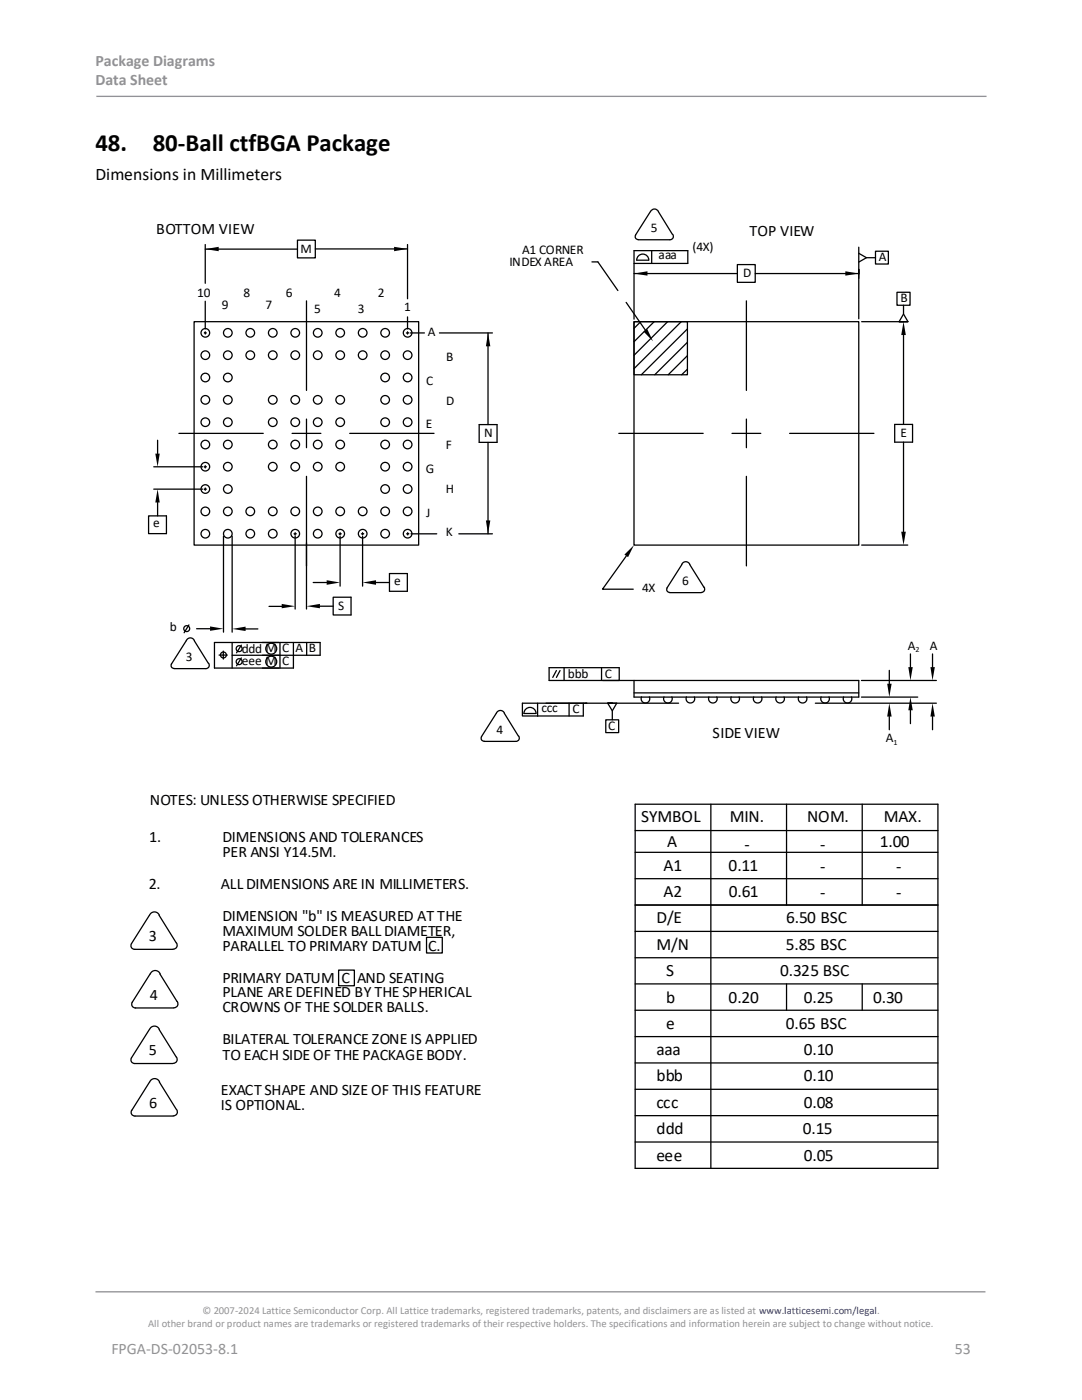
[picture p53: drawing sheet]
<svg xmlns="http://www.w3.org/2000/svg" width="216mm" height="279mm" viewBox="0 0 216 279" stroke-linecap="round" stroke-linejoin="round" font-family="sans-serif">
<defs><g id="words">
<g font-size="5">
<text x="19" y="30.1">48.</text>
<text x="30.5" y="30.1">80-Ball ctfBGA Package</text>
</g>
<text font-size="3.5" x="19" y="35.9">Dimensions in Millimeters</text>
<g font-size="3.4">
<text x="128" y="164.1">SYMBOL</text>
<text x="145.6" y="164.1">MIN.</text>
<text x="161.1" y="164.1">NOM.</text>
<text x="176.4" y="164.1">MAX.</text>
<text x="132.4" y="173.7">A1</text>
<text x="133.1" y="169">A</text>
<text x="145.4" y="173.7">0.11</text>
<text x="148.5" y="169.6">-</text>
<text x="163.7" y="169.6">-</text>
<text x="163.7" y="173.9">-</text>
<text x="175.5" y="169">1.00</text>
<text x="178.8" y="173.9">-</text>
<text x="132.4" y="179">A2</text>
<text x="145.4" y="179">0.61</text>
<text x="163.7" y="179.2">-</text>
<text x="178.8" y="179.2">-</text>
<text x="131" y="184.3">D/E</text>
<text x="156.9" y="184.3">6.50 BSC</text>
<text x="131" y="189.5">M/N</text>
<text x="156.8" y="189.5">5.85 BSC</text>
<text x="132.9" y="194.8">S</text>
<text x="155.6" y="194.8">0.325 BSC</text>
<text x="133" y="200.1">b</text>
<text x="145.4" y="200.2">0.20</text>
<text x="160.4" y="200.1">0.25</text>
<text x="174.2" y="200.2">0.30</text>
<text x="133" y="205.3">e</text>
<text x="156.8" y="205.3">0.65 BSC</text>
<text x="131" y="210.6">aaa</text>
<text x="131" y="215.8">bbb</text>
<text x="160.4" y="210.6">0.10</text>
<text x="160.4" y="215.8">0.10</text>
<text x="131" y="221.1">ccc</text>
<text x="160.4" y="221.1">0.08</text>
<text x="131" y="226.4">ddd</text>
<text x="160.2" y="226.4">0.15</text>
<text x="131" y="231.6">eee</text>
<text x="160.4" y="231.6">0.05</text>
</g>
<g font-size="3.2" fill="#919195">
<text x="19" y="13.2">Package Diagrams</text>
<text x="19" y="17.1">Data Sheet</text>
<text x="22.2" y="270.2">FPGA-DS-02053-8.1</text>
<text x="190.5" y="270.2">53</text>
</g>
<g font-size="3.2">
<text x="31.1" y="46.7">BOTTOM VIEW</text>
<text x="149.5" y="47">TOP VIEW</text>
<text x="142.2" y="147.2">SIDE VIEW</text>
<text x="29.9" y="160.6">NOTES: UNLESS OTHERWISE SPECIFIED</text>
<text x="29.8" y="168.1">1.</text>
<text x="44.4" y="171">PER ANSI Y14.5M.</text>
<text x="44.4" y="168.1">DIMENSIONS AND TOLERANCES</text>
<text x="29.7" y="177.4">2.</text>
<text x="44" y="177.4">ALL DIMENSIONS ARE IN MILLIMETERS.</text>
<text x="44.4" y="183.9">DIMENSION &quot;b&quot; IS MEASURED AT THE</text>
<text x="29.7" y="187.8">3</text>
<text x="44.4" y="189.8">PARALLEL TO PRIMARY DATUM C.</text>
<text x="44.4" y="186.8">MAXIMUM SOLDER BALL DIAMETER,</text>
<text x="44.4" y="196.2">PRIMARY DATUM C AND SEATING</text>
<text x="29.9" y="199.5">4</text>
<text x="44.4" y="199">PLANE ARE DEFINED BY THE SPHERICAL</text>
<text x="44.4" y="202.1">CROWNS OF THE SOLDER BALLS.</text>
<text x="44.4" y="208.4">BILATERAL TOLERANCE ZONE IS APPLIED</text>
<text x="29.7" y="210.6">5</text>
<text x="44.4" y="211.5">TO EACH SIDE OF THE PACKAGE BODY.</text>
<text x="29.8" y="221.1">6</text>
<text x="44" y="218.5">EXACT SHAPE AND SIZE OF THIS FEATURE</text>
<text x="44" y="221.5">IS OPTIONAL.</text>
</g>
<g font-size="2.7">
<text x="101.7" y="53.1">INDEX AREA</text>
<text x="104.2" y="50.6">A1 CORNER</text>
<text x="39.4" y="59.3">10</text>
<text x="57.1" y="59.3">6</text>
<text x="66.7" y="59.3">4</text>
<text x="75.4" y="59.3">2</text>
<text x="148.3" y="55.2">D</text>
<text x="44.3" y="61.7">9</text>
<text x="53" y="61.7">7</text>
<text x="179.7" y="60.2">B</text>
<text x="85.4" y="67.1">A</text>
<text x="89.1" y="72">B</text>
<text x="89.1" y="80.8">D</text>
<text x="85" y="85.5">E</text>
<text x="96.6" y="87.2">N</text>
<text x="85" y="94.3">G</text>
<text x="33.9" y="126">b</text>
<text x="48.3" y="130.3">ddd M</text>
<text x="181.2" y="129.7">A</text>
<text x="185.6" y="129.7">A</text>
<text x="48.3" y="132.6">eee M</text>
<text x="120.7" y="135.2">C</text>
<text x="114.2" y="142.3">C</text>
<text x="121.4" y="145.7">C</text>
<text x="176.7" y="148.1">A</text>
</g>
<g font-size="2.6">
<text x="129.8" y="46.3">5</text>
<text x="60" y="50.5">M</text>
<text x="131.4" y="51.8">aaa</text>
<text x="138.2" y="50">(4X)</text>
<text x="175.3" y="52">A</text>
<text x="48.6" y="59.4">8</text>
<text x="62.7" y="62.5">5</text>
<text x="71.4" y="62.4">3</text>
<text x="80.7" y="62.1">1</text>
<text x="85.1" y="76.7">C</text>
<text x="89" y="89.6">F</text>
<text x="179.7" y="87.2">E</text>
<text x="89" y="98.3">H</text>
<text x="30.6" y="105.2">e</text>
<text x="85.1" y="103.1">J</text>
<text x="89" y="107">K</text>
<text x="78.7" y="116.8">e</text>
<text x="128.1" y="118.1">4X</text>
<text x="136.1" y="116.8">6</text>
<text x="67.5" y="121.7">S</text>
<text x="37.1" y="132">3</text>
<text x="56.3" y="130.2">C</text>
<text x="58.9" y="130.2">A</text>
<text x="61.7" y="130.2">B</text>
<text x="56.3" y="132.7">C</text>
<text x="113.3" y="135.3">bbb</text>
<text x="108.1" y="142.2">ccc</text>
<text x="99.1" y="146.5">4</text>
</g>
<g font-size="2.1" fill="#919195">
<text x="40.4" y="262.3">© 2007-2024 Lattice Semiconductor Corp. All Lattice trademarks, registered trademarks, patents, and disclaimers are as listed at www.latticesemi.com/legal.</text>
<text x="29.6" y="264.9">All other brand or product names are trademarks or registered trademarks of their respective holders. The specifications and information herein are subject to change without notice.</text>
</g>
<g font-size="1.6">
<text x="182.7" y="130">2</text>
<text x="178.3" y="148.7">1</text>
</g>
</g></defs>
<path d="M19.2 19.2h177.6M19 257.8h177.6" fill="none" stroke="#919195" stroke-width=".26"/>
<g fill="none" stroke="#000" stroke-width=".25">
<path d="M41 49.7h18.4M41 48.8v7.7M59.4 47.9h3.5v3.6h-3.5zM62.9 49.7h18.4M81.3 48.8v10.8M118.1 52.3h1.2l4 5.7M126.5 52.6h10.7v-2.6h-10.7v13.7M126.5 54.6h20.6M126.8 46.9a.59 .59 0 0 0 0 .6 .59 .59 0 0 0 .6 .3M127.4 47.9h6.2M129.5 51.9a1.21 1.21 0 0 0-1.2-1.2 1.21 1.21 0 0 0-1.3 1.2h2.4M129.8 42.2l-3 4.7"/>
<path d="M129.8 42.2a.87 .87 0 0 1 .8-.5 .87 .87 0 0 1 .8 .5l2.8 4.6M130 50v2.6M134.2 46.8a.67 .67 0 0 1 .1 .7 .67 .67 0 0 1-.6 .3M147.1 52.8h3.6v3.5h-3.6zM150.7 54.6h20.7M171.4 54.7v-.9v1.7M171.4 50.6l1.5 .8M171.4 49.3v14.3M174.7 50.1h2.6v2.6h-2.6zM174.7 51.4h-1.8l-1.5 .9M179 58.3h2.6v2.6h-2.6zM38.7 64.2h44.8v44.6h-44.8z"/>
<path d="M41 66.2v.2h-.2M41 60.1v5.5M41.2 66.4h-.2v.3M61.2 60v17.9M81.1 66.4h.2v.3M81.3 66.2v.2h.2M81.3 63.2v2.4M81.9 66.4h2.8M87.7 66.4h10.6M97.4 66.4v18.3M124.9 60.3l4 5.8M126.5 64.2h44.9v44.6h-44.9z"/>
<path d="M126.5 64.2h10.7v10.6h-10.7zM127.9 64.2l-1.4 1.3M130.5 64.2l-4 4M133.2 64.2l-6.7 6.7M135.9 64.2l-9.4 9.4M137.2 65.6l-9.2 9.2M137.2 68.3l-6.6 6.5M137.2 71l-3.9 3.8M137.2 73.7l-1.2 1.1M148.9 60v17.9M180.3 62.7l-.9 1.5h.9M180.3 60.9v1.8l.9 1.5h-9.3"/>
<path d="M180.3 66.9v17.8M30.7 97.6h9.8M30.7 93.2h9.8M31.4 87.9v2.6M35.7 86.5h16.8M40.8 97.6h.2v.2M40.8 93.2h.2v.2M41 97.4v.2h.2M41 92.9v.3h.2M58.3 86.5h5.7M61.2 83.6v5.7M61.2 95.1v26.4"/>
<path d="M69.8 86.5h16.8M95.6 84.7h3.6v3.6h-3.6zM97.4 88.3v18.2M123.5 86.5h16.8M146.1 86.5h5.7M148.9 83.6v5.7M148.9 95.1v17.8M157.6 86.5h16.8M178.5 84.7h3.6v3.5h-3.6zM180.3 88.2v17.9M29.6 103h3.6v3.5h-3.6zM31.4 100.3v2.7"/>
<path d="M44.6 107v19.2M46.3 107v19.2M58.7 106.5h.2v.3M58.9 107v14.6M58.9 106.3v.2h.2M62.5 116.3h2.7M66.5 119.2h3.5v3.5h-3.5zM67.6 106.5h.3v.3M67.9 106.3v.2h.2M67.9 107v10M72.1 106.5h.2v.3M72.3 106.3v.2h.3"/>
<path d="M72.3 107v10M75 116.3h2.7M77.7 114.5h3.6v3.5h-3.6zM81.1 106.5h.3v.3M81.4 106.3v.2h.2M82 106.5h5.1M91.6 106.5h6.7M125 111l-4.8 6.6h6.2M133.1 117.3a.59 .59 0 0 0 0 .6 .59 .59 0 0 0 .6 .3M133.6 118.3h6.3M136 112.7a.86 .86 0 0 1 .8-.6 .86 .86 0 0 1 .8 .6M136.1 112.7l-3 4.6"/>
<path d="M137.6 112.7l2.9 4.5M140.5 117.2a.66 .66 0 0 1 0 .7 .66 .66 0 0 1-.6 .3M171.9 108.8h9.2M34.2 132.5a.59 .59 0 0 0 0 .6 .59 .59 0 0 0 .6 .3M34.7 133.4h6.3M37.7 124.7l-1 1.6M38.8 127.9l2.8 4.5M38.8 127.9a.86 .86 0 0 0-.8-.6 .86 .86 0 0 0-.8 .6l-3 4.6M39.2 125.5h2.7M41.6 132.4a.67 .67 0 0 1 .1 .7 .67 .67 0 0 1-.6 .3M43.7 130.7h.9v.8M44.6 129.9v.8h.8"/>
<path d="M46.3 130.8h9.3zM46.3 128.2v5.1M48.2 131.3l-1 1.6M48.2 128.8l-1 1.5M48.8 125.5h2.7M52.3 130.8h11.6zM53.7 121h2.7M55.9 128.2v5.1M58.5 128.2v5.1h-15.7v-5.1h21.1M61.2 128.2v2.6M63.8 121h2.7M63.9 128.2v2.6"/>
<path d="M109.6 133.2h14v2.6h-14zM111 133.8l-.7 1.4M111.8 133.8l-.8 1.4M112.6 133.2v2.6M120 133.2v2.6M120.3 135.8h51.1v3.3h-44.9v-3.3M126.5 138.3h44.9M128 139.1a.86 .86 0 0 0 .8 1.2 .86 .86 0 0 0 .8-1.2M132.5 139.1a.86 .86 0 0 0 .8 1.2 .86 .86 0 0 0 .8-1.2M137 139.1a.86 .86 0 0 0 .8 1.2 .86 .86 0 0 0 .7-1.2M141.5 139.1a.86 .86 0 0 0 .7 1.2 .86 .86 0 0 0 .8-1.2M145.9 139.1a.86 .86 0 0 0 .8 1.2 .86 .86 0 0 0 .8-1.2"/>
<path d="M150.4 139.1a.86 .86 0 0 0 .8 1.2 .86 .86 0 0 0 .8-1.2M154.9 139.1a.86 .86 0 0 0 .8 1.2 .86 .86 0 0 0 .7-1.2M159.4 139.1a.86 .86 0 0 0 .7 1.2 .86 .86 0 0 0 .8-1.2M163.9 139.1a.86 .86 0 0 0 .7 1.2 .86 .86 0 0 0 .8-1.2M168.3 139.1a.86 .86 0 0 0 .8 1.2 .86 .86 0 0 0 .8-1.2M171.9 139.1h11.2M171.9 135.8h14.9M177.5 133.8v2.7M181.7 130.5v2.6M186.1 130.5v2.6M99 142.4l-2.9 4.6a.59 .59 0 0 0 0 .6 .59 .59 0 0 0 .5 .3M99 142.3a.86 .86 0 0 1 .9-.5 .86 .86 0 0 1 .8 .5"/>
<path d="M100.6 142.4l2.8 4.5M103.5 146.9a.66 .66 0 0 1 .1 .7 .66 .66 0 0 1-.7 .4h-6.3M107 142.4a1.21 1.21 0 0 0-1.2-1.2 1.21 1.21 0 0 0-1.3 1.2h2.4M107.3 140.3v2.6M113.6 140.3v2.6M116.4 140.3v2.6h-9.1M120.9 143.7h2.5v2.5h-2.5zM121.3 140.3l.9 1.6M122.2 140.3h-.9h1.8l-.9 1.6v1.8M135.4 140.3h-31.2v2.6h3.1M162.7 140.3h24.1M177.5 143v2.6"/>
<path d="M181.7 141.7v2.7M186.1 143v2.6M126.7 160.5h60.5v72.7h-60.5zM126.7 175.4h60.5M126.7 170.1h60.5M126.7 165.8h60.5M141.8 160.5v72.7M156.9 160.5v20.1M172 160.5v20.1M29.8 182.7l-3.6 5.6a.74 .74 0 0 0 0 .8 .74 .74 0 0 0 .7 .4h7.6M29.8 182.7a1.02 1.02 0 0 1 1-.7 1.02 1.02 0 0 1 1 .7l3.4 5.5a.78 .78 0 0 1 .1 .8 .78 .78 0 0 1-.8 .4M30 194.4l-3.6 5.6"/>
<path d="M30 194.4a1.05 1.05 0 0 1 1-.7 1.05 1.05 0 0 1 1 .7M31.9 194.4l3.4 5.5M35.3 199.9a.78 .78 0 0 1 .1 .8 .78 .78 0 0 1-.7 .4M67.6 193.6h3.1v3.1h-3.1zM85.1 187.1h3.2v3.1h-3.2zM126.7 180.6h60.5M126.7 196.4h60.5M126.7 191.1h60.5M126.7 185.9h60.5M156.9 196.4v5.2M172 196.4v5.2M26.4 200a.74 .74 0 0 0 0 .8 .74 .74 0 0 0 .7 .4"/>
<path d="M27 201.2h7.7M29.8 205.5l-3.6 5.6a.74 .74 0 0 0 0 .8 .74 .74 0 0 0 .7 .3l7.6 .1M29.8 205.5a1.06 1.06 0 0 1 1-.7 1.06 1.06 0 0 1 1 .7M29.8 215.9l-3.5 5.7M29.9 215.9a1.05 1.05 0 0 1 1-.6 1.05 1.05 0 0 1 .9 .6M31.8 205.5l3.4 5.4a.78 .78 0 0 1 .1 .9 .78 .78 0 0 1-.8 .4M31.8 215.9l3.4 5.5a.78 .78 0 0 1 .1 .9 .78 .78 0 0 1-.7 .4M126.7 217.4h60.5M126.7 212.1h60.5M126.7 206.9h60.5M126.7 201.6h60.5M26.3 221.6a.74 .74 0 0 0 0 .8 .74 .74 0 0 0 .6 .3h7.7"/>
<path d="M126.7 222.7h60.5M126.7 227.9h60.5"/>
<circle cx="41" cy="66.4" r=".86"/>
<circle cx="41" cy="70.9" r=".86"/>
<circle cx="41" cy="75.3" r=".86"/>
<circle cx="41" cy="79.8" r=".86"/>
<circle cx="45.5" cy="70.9" r=".86"/>
<circle cx="45.5" cy="75.3" r=".86"/>
<circle cx="45.5" cy="66.4" r=".86"/>
<circle cx="45.5" cy="79.8" r=".86"/>
<circle cx="49.9" cy="70.9" r=".86"/>
<circle cx="49.9" cy="66.4" r=".86"/>
<circle cx="54.4" cy="70.9" r=".86"/>
<circle cx="54.4" cy="66.4" r=".86"/>
<circle cx="54.4" cy="79.8" r=".86"/>
<circle cx="58.9" cy="66.4" r=".86"/>
<circle cx="58.9" cy="79.8" r=".86"/>
<circle cx="58.9" cy="70.9" r=".86"/>
<circle cx="63.4" cy="79.8" r=".86"/>
<circle cx="63.4" cy="66.4" r=".86"/>
<circle cx="63.4" cy="70.9" r=".86"/>
<circle cx="67.9" cy="79.8" r=".86"/>
<circle cx="67.9" cy="66.4" r=".86"/>
<circle cx="67.9" cy="70.9" r=".86"/>
<circle cx="72.4" cy="66.4" r=".86"/>
<circle cx="72.4" cy="70.9" r=".86"/>
<circle cx="76.9" cy="79.8" r=".86"/>
<circle cx="76.9" cy="75.3" r=".86"/>
<circle cx="76.9" cy="66.4" r=".86"/>
<circle cx="76.9" cy="70.9" r=".86"/>
<circle cx="81.3" cy="79.8" r=".86"/>
<circle cx="81.3" cy="75.3" r=".86"/>
<circle cx="81.3" cy="66.4" r=".86"/>
<circle cx="81.3" cy="70.9" r=".86"/>
<circle cx="41" cy="84.3" r=".86"/>
<circle cx="41" cy="93.1" r=".86"/>
<circle cx="41" cy="97.6" r=".86"/>
<circle cx="41" cy="88.7" r=".86"/>
<circle cx="45.5" cy="93.1" r=".86"/>
<circle cx="45.5" cy="84.3" r=".86"/>
<circle cx="45.5" cy="97.6" r=".86"/>
<circle cx="45.5" cy="88.7" r=".86"/>
<circle cx="54.4" cy="84.3" r=".86"/>
<circle cx="54.4" cy="93.1" r=".86"/>
<circle cx="54.4" cy="88.7" r=".86"/>
<circle cx="58.9" cy="88.7" r=".86"/>
<circle cx="58.9" cy="93.1" r=".86"/>
<circle cx="58.9" cy="84.3" r=".86"/>
<circle cx="63.4" cy="88.7" r=".86"/>
<circle cx="63.4" cy="93.1" r=".86"/>
<circle cx="63.4" cy="84.3" r=".86"/>
<circle cx="67.9" cy="88.7" r=".86"/>
<circle cx="67.9" cy="93.1" r=".86"/>
<circle cx="67.9" cy="84.3" r=".86"/>
<circle cx="76.9" cy="88.7" r=".86"/>
<circle cx="76.9" cy="93.1" r=".86"/>
<circle cx="76.9" cy="97.6" r=".86"/>
<circle cx="76.9" cy="84.3" r=".86"/>
<circle cx="81.3" cy="93.1" r=".86"/>
<circle cx="81.3" cy="88.7" r=".86"/>
<circle cx="81.3" cy="84.3" r=".86"/>
<circle cx="81.3" cy="97.6" r=".86"/>
<circle cx="41" cy="102.1" r=".86"/>
<circle cx="41" cy="106.5" r=".86"/>
<circle cx="45.5" cy="102.1" r=".86"/>
<circle cx="45.5" cy="106.5" r=".86"/>
<circle cx="49.9" cy="102.1" r=".86"/>
<circle cx="49.9" cy="106.5" r=".86"/>
<circle cx="54.4" cy="102.1" r=".86"/>
<circle cx="54.4" cy="106.5" r=".86"/>
<circle cx="58.9" cy="102.1" r=".86"/>
<circle cx="58.9" cy="106.5" r=".86"/>
<circle cx="63.4" cy="102.1" r=".86"/>
<circle cx="63.4" cy="106.5" r=".86"/>
<circle cx="67.9" cy="102.1" r=".86"/>
<circle cx="67.9" cy="106.5" r=".86"/>
<circle cx="72.4" cy="102.1" r=".86"/>
<circle cx="72.4" cy="106.5" r=".86"/>
<circle cx="76.9" cy="102.1" r=".86"/>
<circle cx="76.9" cy="106.5" r=".86"/>
<circle cx="81.3" cy="106.5" r=".86"/>
<circle cx="81.3" cy="102.1" r=".86"/>
<circle cx="37.3" cy="125.5" r=".59"/>
<circle cx="44.6" cy="130.7" r=".59"/>
<circle cx="47.7" cy="129.5" r=".59"/>
<circle cx="47.7" cy="132.1" r=".59"/>
<circle cx="54.1" cy="129.5" r="1.09"/>
<circle cx="54.1" cy="132.1" r="1.09"/>
</g>
<g fill="#000">
<path d="M41 49.7l2.6-.4v.8zM78.6 49.3l2.7 .4-2.7 .4zM126.5 54.6l2.7-.5v.9zM168.7 54.1l2.7 .5-2.7 .4zM97.4 66.4l.4 2.7h-.8zM128.4 66.2l.8-.5 1.1 2.4zM180.3 64.2l.4 2.7h-.9zM31 90.5h.9l-.5 2.7zM31.4 97.6l.5 2.7h-.9zM65.2 115.8l2.7 .5-2.7 .4zM72.3 116.3l2.7-.5v.9zM97 103.9h.8l-.4 2.6z"/>
<path d="M124.6 110.7l1.9-1.9-1.2 2.4zM179.8 106.1h.9l-.4 2.7zM41.9 125l2.7 .5-2.7 .4zM46.3 125.5l2.7-.4v.8zM56.2 120.5l2.7 .5-2.7 .4zM61.2 121l2.6-.5v.9zM177 136.5h.9l-.4 2.6zM181.2 133.1h.9l-.4 2.7zM185.7 133.1h.8l-.4 2.7zM177.5 140.3l.4 2.7h-.9zM181.7 139.1l.4 2.6h-.9zM186.1 140.3l.4 2.7h-.8z"/>
</g>
<use href="#words"/>
</svg>
